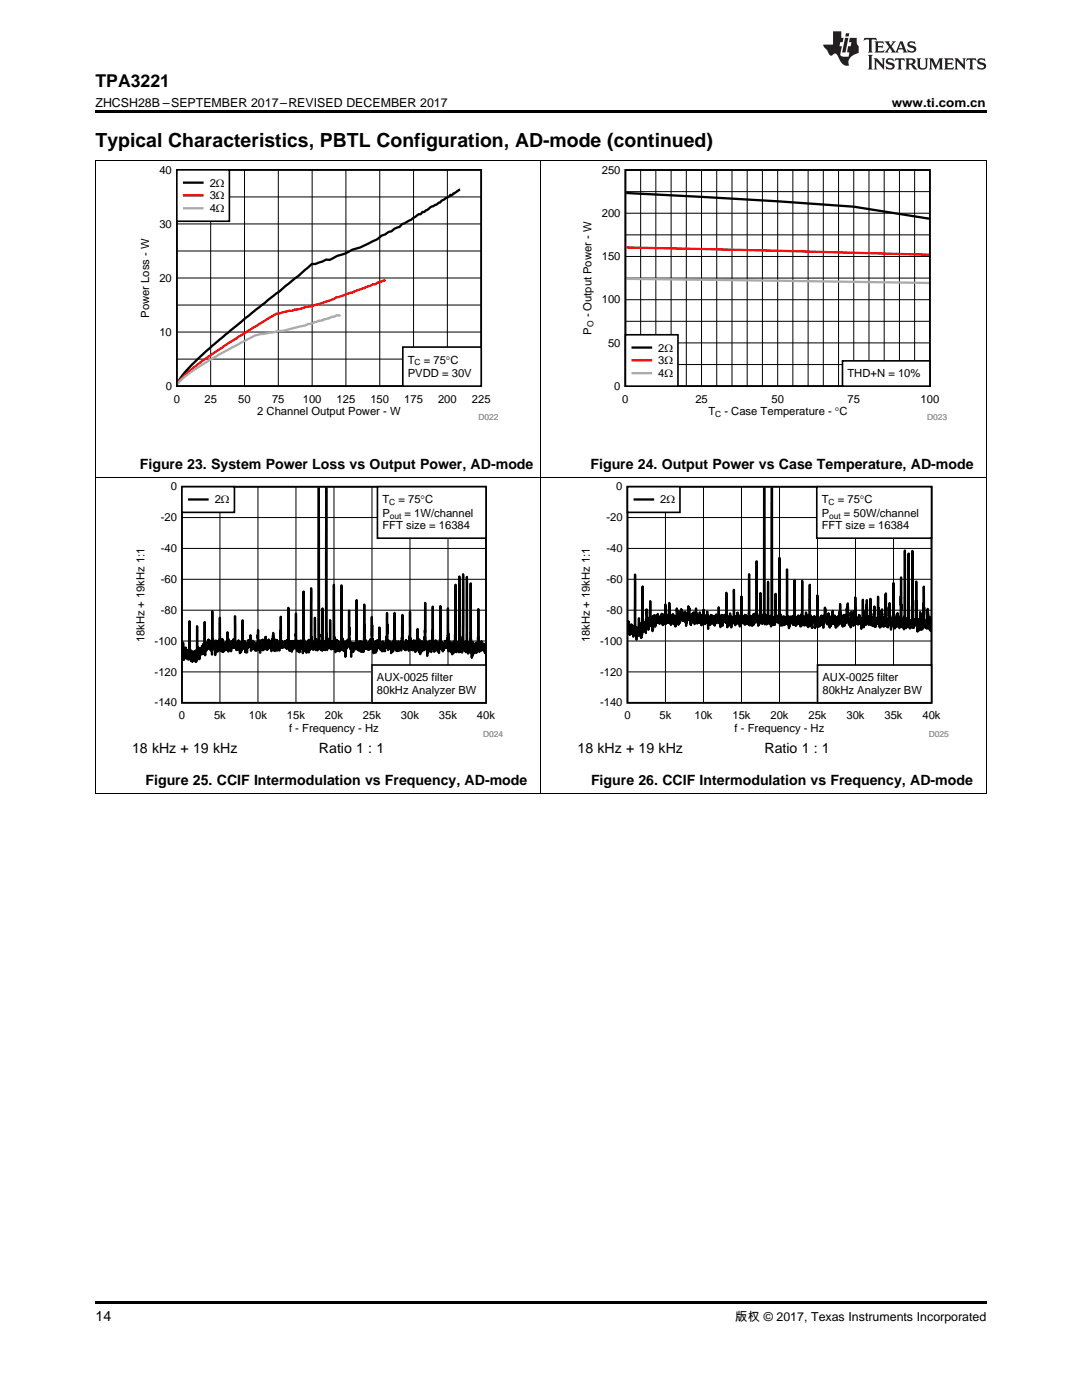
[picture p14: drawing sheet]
<svg xmlns="http://www.w3.org/2000/svg" width="216mm" height="279mm" viewBox="0 0 216 279" stroke-linecap="round" stroke-linejoin="round" font-family="sans-serif">
<defs><g id="words">
<text font-size="3.9" x="19" y="29.3">Typical Characteristics, PBTL Configuration, AD-mode (continued)</text>
<text font-size="3.5" x="19" y="17.3">TPA3221</text>
<g font-size="2.8">
<text x="27.9" y="93.5">Figure 23. System Power Loss vs Output Power, AD-mode</text>
<text x="117.8" y="93.5">Figure 24. Output Power vs Case Temperature, AD-mode</text>
<text x="26.4" y="150.4">18 kHz + 19 kHz</text>
<text x="63.6" y="150.4">Ratio 1 : 1</text>
<text x="115.3" y="150.4">18 kHz + 19 kHz</text>
<text x="152.5" y="150.4">Ratio 1 : 1</text>
<text x="29" y="156.7">Figure 25. CCIF Intermodulation vs Frequency, AD-mode</text>
<text x="117.9" y="156.7">Figure 26. CCIF Intermodulation vs Frequency, AD-mode</text>
<text x="19" y="263.6">14</text>
</g>
<g font-size="2.5">
<text x="19" y="21.4">ZHCSH28B –SEPTEMBER 2017–REVISED DECEMBER 2017</text>
<text x="177.9" y="21.4">www.ti.com.cn</text>
<text x="146.7" y="263.6">版权 © 2017, Texas Instruments Incorporated</text>
</g>
<g font-size="2.2">
<text x="31.8" y="34.6">40</text>
<text x="120.1" y="34.7">250</text>
<text x="41.8" y="37.3">2:</text>
<text x="41.8" y="39.8">3:</text>
<text x="31.8" y="45.4">30</text>
<text x="41.8" y="42.4">4:</text>
<text x="120.1" y="43.3">200</text>
<text x="120.1" y="51.9">150</text>
<text x="31.8" y="56.2">20</text>
<text x="29.8" y="63.4" transform="rotate(-90 29.8 63.4)">Power Loss - W</text>
<text x="118" y="63.3" transform="rotate(-90 118 63.3)">- Output Power - W</text>
<text x="120.1" y="60.5">100</text>
<text x="31.8" y="67">10</text>
<text x="118" y="66.8" transform="rotate(-90 118 66.8)">P</text>
<text x="121.3" y="69.2">50</text>
<text x="131.3" y="70.2">2:</text>
<text x="33.1" y="77.8">0</text>
<text x="81.4" y="72.6">T</text>
<text x="81.4" y="75.3">PVDD = 30V</text>
<text x="84.6" y="72.6">= 75q</text>
<text x="89.9" y="72.6">C</text>
<text x="122.6" y="77.8">0</text>
<text x="131.3" y="72.7">3:</text>
<text x="131.3" y="75.3">4:</text>
<text x="169.1" y="75.3">THD+N = 10%</text>
<text x="34.7" y="80.4">0</text>
<text x="40.8" y="80.4">25</text>
<text x="47.5" y="80.4">50</text>
<text x="51.3" y="82.9">2 Channel Output Power - W</text>
<text x="54.3" y="80.4">75</text>
<text x="60.4" y="80.4">100</text>
<text x="67.2" y="80.4">125</text>
<text x="73.9" y="80.4">150</text>
<text x="80.7" y="80.4">175</text>
<text x="87.4" y="80.4">200</text>
<text x="94.2" y="80.4">225</text>
<text x="124.2" y="80.4">0</text>
<text x="138.7" y="80.4">25</text>
<text x="141.4" y="82.9">T</text>
<text x="144.5" y="82.9">- Case Temperature - qC</text>
<text x="153.9" y="80.4">50</text>
<text x="169.1" y="80.4">75</text>
<text x="183.7" y="80.4">100</text>
<text x="34.1" y="97.9">0</text>
<text x="42.8" y="100.5">2</text>
<text x="44.1" y="100.5">:</text>
<text x="76.3" y="100.4">T</text>
<text x="79.5" y="100.4">= 75qC</text>
<text x="123" y="97.9">0</text>
<text x="131.7" y="100.5">2</text>
<text x="133" y="100.5">:</text>
<text x="164" y="100.4">T</text>
<text x="167.2" y="100.4">= 75qC</text>
<text x="32.1" y="104">-20</text>
<text x="76.3" y="103.2">P</text>
<text x="76.3" y="105.6">FFT size = 16384</text>
<text x="80.7" y="103.2">= 1W/channel</text>
<text x="121" y="104">-20</text>
<text x="164" y="103.2">P</text>
<text x="164" y="105.6">FFT size = 16384</text>
<text x="168.4" y="103.2">= 50W/channel</text>
<text x="32.1" y="110.2">-40</text>
<text x="121" y="110.2">-40</text>
<text x="32.1" y="116.3">-60</text>
<text x="121" y="116.3">-60</text>
<text x="32.1" y="122.5">-80</text>
<text x="121" y="122.5">-80</text>
<text x="28.8" y="128.2" transform="rotate(-90 28.8 128.2)">18kHz + 19kHz 1:1</text>
<text x="30.8" y="128.7">-100</text>
<text x="117.7" y="128.2" transform="rotate(-90 117.7 128.2)">18kHz + 19kHz 1:1</text>
<text x="119.7" y="128.7">-100</text>
<text x="30.8" y="134.8">-120</text>
<text x="75.2" y="136">AUX-0025 filter</text>
<text x="119.7" y="134.8">-120</text>
<text x="164.1" y="136">AUX-0025 filter</text>
<text x="30.8" y="141">-140</text>
<text x="35.7" y="143.5">0</text>
<text x="42.7" y="143.5">5k</text>
<text x="49.7" y="143.5">10k</text>
<text x="57.3" y="143.5">15k</text>
<text x="64.8" y="143.5">20k</text>
<text x="72.4" y="143.5">25k</text>
<text x="75.2" y="138.5">80kHz Analyzer BW</text>
<text x="80" y="143.5">30k</text>
<text x="87.6" y="143.5">35k</text>
<text x="95.2" y="143.5">40k</text>
<text x="119.7" y="141">-140</text>
<text x="124.6" y="143.5">0</text>
<text x="131.6" y="143.5">5k</text>
<text x="138.6" y="143.5">10k</text>
<text x="146.2" y="143.5">15k</text>
<text x="153.7" y="143.5">20k</text>
<text x="161.3" y="143.5">25k</text>
<text x="164.1" y="138.5">80kHz Analyzer BW</text>
<text x="168.9" y="143.5">30k</text>
<text x="176.5" y="143.5">35k</text>
<text x="184.1" y="143.5">40k</text>
<text x="57.7" y="146.1">f - Frequency - Hz</text>
<text x="146.6" y="146.1">f - Frequency - Hz</text>
</g>
<g font-size="1.7">
<text x="118.4" y="65.3" transform="rotate(-90 118.4 65.3)">O</text>
<text x="82.7" y="72.9">C</text>
<text x="142.7" y="83.3">C</text>
<text x="77.7" y="100.8">C</text>
<text x="165.3" y="100.8">C</text>
<text x="77.8" y="103.5">out</text>
<text x="165.5" y="103.5">out</text>
</g>
<g font-size="1.7" fill="#999">
<text x="95.5" y="83.9">D022</text>
<text x="185" y="83.9">D023</text>
<text x="96.4" y="147.1">D024</text>
<text x="185.3" y="147.1">D025</text>
</g>
</g></defs>
<path d="M19 259.7h177.8v.5h-177.8z" fill="#000"/>
<path d="M19.1 95.3v63.2M107.9 95.3v63.2M196.8 95.3v63.2M19 158.4h177.8" fill="none" stroke="#000" stroke-width=".2"/>
<path d="M26.7 96.2h73.7v50.9h-73.7z" fill-rule="evenodd" fill="#fff"/>
<path d="M36.3 97.1h60.7v43.2h-60.7z" fill="none" stroke="#000" stroke-width=".33"/>
<g fill="none" stroke="#000" stroke-width=".2">
<path d="M43.9 97.1v43.2M51.5 97.1v43.2M59.1 97.1v43.2M66.6 97.1v43.2M74.2 97.1v43.2M81.8 97.1v43.2M89.4 97.1v43.2M36.3 115.6h60.7M36.3 109.5h60.7M36.3 103.3h60.7M36.3 134.1h60.7M36.3 127.9h60.7"/>
<path d="M36.3 121.8h60.7"/>
</g>
<path d="M96.8 129.1v-.4v1.6l-.1-1.7v1.3l-.2-1.4v1.1v-1l-.2 1.1v-1.3l-.1 1.1-.1-1.5-.1 1.9v-1.6l-.1 1.3-.1-1.3-.1 1.7v-1.3l-.1 1.3-.2-8.4-.1 8.5-.1-1.4-.1 1.6-.1-2-.2 1.9v-1.6l-.1 1.4v-1.5l-.1 1.2v-.7l-.1 1.4-.1-2.2-.1 2.8-.1-2.6-.1 2.9-.1-3.7v.3l-.1-11.5v11.6v.2l-.1-.6-.2 2.6v-1.7l-.2 1.1v-1.5v2.3l-.1-2.1v1.3l-.1-.9v.2v-13.8l-.1 14.4-.1-1.5v2.2l-.2-2-.1 1.7-.1-1.5-.1 .7-.1-.6v-13.9v13v.3l-.1-.8-.1 3.1-.2-2.1-.1 1.6-.1-.8v1.2l-.1-.9v.3v-14.5l-.1 15.2-.1-2.1-.1 1.6v-1.4l-.1 .9v-.9l-.2 1.3v-1.2v1.8l-.1-2.1-.1 1.1v-12.5l-.1 12.3-.1-.9-.1 2.2-.1-2.3-.1 1.9-.1-1.3v2l-.2-2.1v1.7l-.2-2.1-.1 1.9-.1-1.6-.1 1.3-.1-.9v1.1l-.1-8.5-.2 7.5v-.7l-.1 1-.1-.8v.5l-.1-.6-.1 .9v-1.3v1.4l-.1-1-.1 1.4-.1-1.1-.1 1.4-.2-1.9v1.3v-.5l-.1 .6-.1-1v1l-.1-8.5-.1 6.7v.3v-.4l-.2 2.7-.1-2-.1 1.1v-1v1.6l-.1-1.7v1.2l-.1-1.5-.1 1.3-.1-1.3v1.5l-.1-1.7v1.8l-.1-.9-.1 1.2v-1.4l-.1 1.6-.1-1.5v.8l-.1-8.3-.2 8.1-.1-1.2-.1 2.1-.1-1.8v1.5l-.1-1.9v1.6l-.1-1.5v.8l-.1-.6-.1 .8v-.8l-.1 2-.1-2.1-.1 2.8-.1-2.8-.1 1.5-.1-.4-.1-8.9-.1 8.7v-.4l-.1 .9v-.9l-.1 1.2-.1-1.7-.2 1.1v-1.3l-.1 2.2-.1-1.4v.3l-.1-.5-.1 2v-2.1l-.1 1.8v-2.6l-.2 2.3-.2-4.4v2.6v-1.6l-.1 2.4v-.5l-.1 .9-.1-1.5-.1 2.2-.1-1.6v.4v-.5v1.2l-.2-1.7v1.6l-.1-1.5-.1 1.9-.1-1.3-.1 1-.1-1.4v.9l-.1-1.1v1.8l-.1-2.4-.1 1.2v-6.4l-.1 7v-2l-.1 2.8-.1-1.5v1.2l-.1-1.2-.1 .7v-.6v.6l-.2-1.2v1.6l-.1-1.8v2l-.1-1.3v1.3l-.2-1.3v1v-.7l-.1 .5v-1v1.2l-.1-1.1-.1 .8v-.7l-.1 .3v-6l-.2 7.1-.1-1.4v1.1l-.2-1.2v1.1v-1.3v1.3l-.1 .2-.1-1.3v1.6l-.1-1.9-.2 1.9-.1-1.6-.1 1.3v-1.4v1.7l-.2-2-.1 .2v-1.5v.9l-.1-5.2v5.9v-.3l-.1 1.1v-1.3l-.2 2.3-.1-1.3v1.3v-.7v.5l-.1-1.6-.2 2.1v-1.5v.4v-.5l-.1 .8v-1.4l-.1 1.1-.1-1.3-.1 1.2-.1-1.2v1.8l-.1-.5v.3l-.2-7.2v5.2v-.5l-.2 2.3-.2-.8v1.5v-1.6l-.1 1v-1.1v1.5l-.1-1.3v1.5l-.2-2v.7l-.1-.5-.1 1.8-.1-1.6-.1 1.3v-1.4l-.1 1.4-.1-1.7v1.5l-.1-4.3-.1 3.6v-.3v.5l-.1-1-.2 1.4v-1.7l-.1 2.2-.1-2-.1 2.4-.1-2.3-.1 2.1-.1-1.6-.1 1.5v-1.7l-.1 2.1-.1-2.9v1.8l-.1-1.8v.9l-.1-5.3v4.4l-.2 2.1-.1-2-.1 1.3v-1l-.2 1.7-.1-1.4-.1 1.4-.1-1.1v1l-.1-1.3-.2 1.2v-1.6l-.1 1.7-.1-2.3v1.2l-.1-7.7-.2 9.4-.1-1.9-.2 1.9-.1-1.7v1.2v-1v1.3l-.1-1.9v2l-.1-1.6-.1 1.1v-1.5l-.1 1.3-.1-1-.1 1.5v-1.7l-.1 1.5-.1-1.4v1.4v-1.6l-.1 1.1v-9.3l-.2 9.6v-.9v1l-.1-1.1v1.2l-.1-1.2v.9l-.1-.8v.8l-.1-.8v.6l-.1-.5v1.5v-1.7l-.2 1.1-.1-1.2-.1 2.8-.1-2.7v.4v-.6l-.1 1.3-.1-2.1-.1 1.1v-6.6l-.1 6.7v-1.1l-.1 1.2-.1-.9v1.1v-1.1l-.1 1.4-.1-1.4-.1 1.7-.1-1.1v1.4v-1.6l-.1 2.9v-2.8l-.2 1.7v-1.7l-.1 1.6-.1-2.1-.2 1.7v-2.1v2.1l-.2-12.7-.1 12.9v-1.7l-.1 1.1-.1-1-.1 1.9-.1-1.7v.9l-.1-.8v1.5l-.1-2-.1 2v-2.2l-.1 1.8-.1-1.8-.2 2.5-.2-3.1v1.5v-.2l-.1-11.7-.1 12.7-.1-1v1.1v-1.5l-.1 1.2-.1-.9-.1 1.3v-1.5l-.1 1.5v-.8l-.1 .4v-5.4l-.1 4.9v-1l-.1 1.3v-1.5l-.3 1.8v-1.5l-.1 1.3v-1.2v1.8l-.2-32.4-.1 31.5v-.2l-.1 1.1v-1.6l-.1 .9v-1.1l-.1 1.8-.2-1.3-.1 .8v-.4v.1v-7.5l-.1 8.4-.1-1.7-.1 1-.1-.9v1.4l-.1-1.7-.2 1v-2.3v.5v-.4l-.1-29.4-.1 32.3v-1.6l-.2 1.8-.1-1.9-.1 1.5v-1.8l-.1 2.1-.1-1.6v.7l-.1-5.5-.1 6.1-.1-1.2v1.4l-.1-1.6v1.6l-.2-1.3v1.2l-.1-2.4-.1 .2v-9.9l-.1 10.7v-.4l-.1 1.3v-1.3l-.1 2-.1-1.4v.5v-.2l-.1 1.6v-2.5v1.6l-.2-.9v1.5l-.1-1.3-.1 .8v-1.2v2.1l-.2-2.2-.2 1.9v-1.5l-.1 .8-.1-1.8v-9.4l-.2 12.3v-2l-.1 1.2-.1-1.2v1.1v-1.1l-.1 .7-.1-1.3-.1 1.8v-1.6l-.1 1v-.3v1.5l-.1-2.3-.1 1.3-.1-1.2v.3v1.7l-.1-1.9-.1 .6v-.5v1.7l-.1-2.1v.6l-.1-.6v.4v-5.8l-.2 7-.1-1.5-.1 1.5-.2-1.5-.1 1.8-.1-1.4v1.2v-.9l-.1 1.5v-2.1l-.1 1.6-.1-1.7-.1 1.9v-1.7v1.4v.1l-.1-1.1-.1 1.4-.1-2.5-.1-6.1v7.8l-.1-1.5-.1 1.9-.1-1.5-.1 1.4v-1.3l-.1 1.2-.1-1.4-.1 1.1v-.9l-.1 .9-.1-.8-.1 .9v-.9v1.1l-.2-1.2v1.2l-.2-1.4v1l-.1-5.8v4.2v-1.4l-.1 3.3v.1l-.1-1.3-.1 1.8v-1.3l-.1 1.2-.1-1.3v-.1v.3v-.3v.5l-.1-.8-.1 1.8v-2.1l-.1 1.7v-1.2l-.1 .9v-.9l-.1 1.7-.2-2.3v2.3l-.2-2.3-.1 1v-2.3l-.1 3.1-.1-1.9v1.9v.3l-.1-1.3v1.6l-.1-1.4v.6v-1l-.1 .8-.1-1v1.4l-.1-1.6v1.5l-.1-1.3v1.2l-.1-1.6v1.4l-.1-.6-.1 1.2v-1.3l-.1 1.3-.1-1.8v1.8l-.1-1.4-.1 .7v-1.8v2.1v-2l-.2 2.3v-1.3l-.1 1.4-.1-1.2-.1 1.2v-1.4v1.6l-.1-2.1v2l-.1-1.3v.8l-.1-.9v1l-.1-1.5-.1 1.3-.1-.5v1.7v-2.4l-.2 1.9v-2l-.2 1.4v-3.5l-.3 4.1-.1-1.5-.1 1.3v-1.2l-.1 1.5v-1.6l-.2 1.3v-1.2v1.2l-.1-1.6-.1 .8-.1-.9v1.7v-1.1l-.1 1-.2-1.6v2l-.1-3.1-.1 1.8-.1-.5-.1 1-.1-1.3v1.3l-.1-1.3-.1 1.6-.1-.9v1.7v-1.3l-.1 1-.1-1.5-.1 1.8v-1.5v1.4v-1.9l-.1 1.9-.1-2.1-.1 1.5-.1-1.6v1.4l-.1-1.4-.1 .7v-4.8v5l-.1 .3v-1.1l-.1 1.8v-1.1l-.1 1.4-.1-2v.9l-.1-.7v2.1v-1.9l-.2 .7-.1-1.3v1.5v-1.5l-.1 1.4-.1-1.2v1.6l-.1-1v.4l-.1-.6v.6v-.8l-.1 1.4v-1.4l-.1 .6v-.6v.8l-.1-6.1-.1 6.3-.1-1.2-.1 1.1v-1.6l-.1 1.7-.1-1.4-.2 1.3v-.8v.7l-.1-.3v1.2v-2l-.2 1.6v-1.2l-.1 1.1-.1-.9v1.1l-.1-2v2.3l-.2-3.8-.1 3.5-.1-1.6-.1 1.6-.1-1.5v1.4l-.1-1.2-.2 1.5v-1.7l-.2 1.9v-1.6v1.5l-.1-2.5-.1 2.5-.2-2.2-.1 2-.1-6.5-.1 5.5v-.2l-.1 .5v-.6l-.1 1.4-.1-1.8-.1 2v-1.7l-.1 .7-.1-1.2v2.1l-.1-2.2-.2 2.9v-2.1v-.1v.2l-.1-.3v1.2v-1.5l-.1 1.5v-1.1l-.1 .8v-.8l-.1 .7v-1.7l-.1 2v-7.5l-.1 8.6-.1-2.4-.2 1.6-.1-1.9-.1 1.5v-1.2l-.1 1v-.6v.6l-.1-1.6v1.6l-.1-.1v.3v-.5v.5v-.5l-.1 .5v-1.1l-.1 1.3-.1-1.2v1.5l-.1-1.7-.2 2.6-.1-6.7v6.4v-1.4l-.1 1.3-.2-1.8v1.4v-1.1l-.1 1.5-.1-1.5-.1 1.7v-1.2v.8l-.1-.8-.1 1.2v-1l-.1 1v-1.3l-.1 2.3-.1-2.1-.1 1.1v-1.1l-.1 2-.2-6.5-.1 7-.1-2.1-.1 2.2v-2.2l-.1 2v-1.5v1.2l-.1-1.3v.7l-.1-1-.1 1.8v-1.7l-.2 1.9v-1.3l-.1 1.3v-2.1l-.1 1.9v-1.6l-.1 1.7v-2.1l-.1 1.3v-1.1l-.1 1v-.4v.3v-1.5v1.5v-.3l-.1-6.6v6.6v-.2l-.1 .5v-.6v.7l-.1-1.2v1.8l-.1-1.9-.1 1.1-.1-1v1.6l-.1-1.5v1.5l-.1-1.5v1.2v-1.9l-.2 2.1-.1-2-.1 1.8v-1.3v1.9l-.2-3.4v1.4v-.4" fill="none" stroke="#000" stroke-width=".46"/>
<path d="M75.3 97.1h21.7v10.3h-21.7z" fill-rule="evenodd" fill="#fff"/>
<path d="M75.3 97.1h21.7v10.3h-21.7z" fill="none" stroke="#000" stroke-width=".33"/>
<path d="M74.2 132.7h22.8v7.6h-22.8z" fill-rule="evenodd" fill="#fff"/>
<path d="M74.2 132.7h22.8v7.6h-22.8z" fill="none" stroke="#000" stroke-width=".33"/>
<path d="M36.3 97.1h10.5v5.2h-10.5z" fill-rule="evenodd" fill="#fff"/>
<path d="M36.3 97.1h10.5v5.2h-10.5z" fill="none" stroke="#000" stroke-width=".33"/>
<path d="M37.7 99.7h3.7" fill="none" stroke="#000" stroke-width=".46"/>
<path d="M115.6 96.2h73.7v50.9h-73.7z" fill-rule="evenodd" fill="#fff"/>
<path d="M125.2 97.1h60.7v43.2h-60.7z" fill="none" stroke="#000" stroke-width=".33"/>
<g fill="none" stroke="#000" stroke-width=".2">
<path d="M132.8 97.1v43.2M140.4 97.1v43.2M148 97.1v43.2M155.5 97.1v43.2M163.1 97.1v43.2M170.7 97.1v43.2M178.3 97.1v43.2M125.2 115.6h60.7M125.2 109.5h60.7M125.2 103.3h60.7M125.2 134.1h60.7M125.2 127.9h60.7"/>
<path d="M125.2 121.8h60.7"/>
</g>
<path d="M152.5 97.3l-.1 24.4v1.7l-.1-.6-.1 1.5v-1.6l-.1 1.8v-1.2v-.2v1.4l-.1-1.5-.1 1v-.6l-.1 .7v-.4v.3l-.1-5.6v4.9l-.1-.3-.1 1.5v-1.6l-.2 2-.1-1.9-.1 1.3v-1.8v1.6l-.1-12.1-.1 11.8-.1-1.5v1.6l-.1-.9-.1 1.3-.1-1.1v.1l-.1 1.3v-2.1l-.1 1.8-.1-1.4-.1 2-.1-1.8-.1 1.6-.1-1.7-.1 1.8-.1-1.8v1.8l-.1-2v1.1v-9.3l-.1 10-.1-1.6-.1 1.4-.1-1.2v1.1l-.2-1.5-.1 1.8-.1-1.7v1.2l-.1-1.4v2l-.1-1.7-.1 1.3v-1.2l-.1 .6-.1-.7v1.1l-.1-1.1v1.1v-1l-.1 1.3v-5.3l-.2 5.5-.1-1.8-.1 2.2v-2l-.1 1.4-.1-1v1l-.2-2.1-.2 2.2v-1.3l-.1 1.2-.1-1.4-.1 1.8-.1-1.5-.1 1.1-.1-6.7v6.5v-1l-.2 1.2v-1.3v1.3l-.1-1.1-.1 1v-1.1l-.1 2-.2-2.8-.1 2.3v-1.9l-.2 2.1v-1.2l-.1 1-.1-1.5-.1 2-.1-2.2v1.1l-.1-5.8v5.9l-.1-.8v.9l-.1-1.7v1.5l-.1-1.3-.1 1.3v-1.1l-.1 .7v-.7v.8l-.1-1-.1 1.2v-1v1.9l-.2-2.2-.1 1.7v-1.2l-.1 1v-.9v1.9l-.2-2.1v1.3l-.1-1.8-.1 .8v-2.2l-.1 2.7v-1.1l-.1 1.1-.2-.9v1.4l-.1-1.8-.1 1.7-.1-1.4v.9l-.1-.3v1.4v-1.9l-.1 1.6-.2-1.4-.1 1.3-.1-1.3v1l-.1-1.4v1.3l-.1-1.3v1.2l-.1-1.3-.1 2-.1-1.6-.1 1.2v-1.1l-.1 1.4v-1.2l-.1 1.2v-.9v1.8l-.2-3.4-.1 2.1v-1.4l-.1 1.5v-1.5l-.1 1.3v-1.2l-.1 1.7-.1-1.4-.1 1.3-.1-2.8-.1 2.5v-.7l-.1 .8v-1.2v1.1l-.1-1v.7l-.1-1.1v2l-.1-1.4v1.1l-.2-2v1.2l-.1-1.5-.1 2.1-.1-1.5-.1 1.1v-.9v.6l-.1-.5-.1 1.4v-2v.7l-.1-.9-.1 .8v-.2v-1.5l-.1 2.6v-1.7l-.2 2.3-.1-1.5-.1 1v-1.9l-.1 2.1v-1.4l-.1 1.1-.1-1.1v1.1v-1.5l-.3 2.2v-1.1v.2v-.4l-.1 .9-.2-3.1-.1 1.2v-1.4l-.2 2.6v-.6l-.1 .8v-1.5l-.1 2-.1-1v1.6v-1.3l-.1-.8v1.4l-.2-2.1v1.3v-1.3l-.1 1.5v-.3v.5l-.1-1.4-.1 1.5v-1.2l-.1 1.1-.1-1.4v1.4v-1.5v-.2l-.1 1-.1-1.5-.1 2-.1-.8v1.5v-1.5l-.1-.2v1l-.1-1.1v1.4l-.1-1.3v2.1l-.1-1.3v1.2v-1.8l-.1 1-.1-2.4-.2 3.4-.1-1.7v1.9l-.1-1.8-.1 1-.1-1.3v1.7l-.1-1.4-.1 1.2v-1.9v1.5l-.1-1.1-.1 1.2v-1.3l-.1 1.6-.1-.9v1.2l-.1-1.9v1.4l-.1-1.1v.6l-.1-3.4-.3 4v-1.4l-.1 1.4-.1-.8v.5v-1.3v1.1v.2l-.1-.8v1.1v-1l-.1 1.1-.1-3.8-.2 3.7v-1.1l-.2 1.4-.1-2-.1 2.1-.2-2.2-.1 1.7v-1.2l-.2 1.3v-1.2l-.1 1.4-.1-1.4v1.3l-.1-1.2v1l-.1-1.7-.1 1.8-.1-1.3v1.2l-.1-1.3-.1 1.4-.1-1v1.4v-1l-.1 1.4v-2.3l-.2 1.6-.1-1.5-.1 2.7-.1-2.1v.2v2.3v-2.4l-.1 1.3v-1.5v1.4l-.1-1.2-.1 .5v-.6v1.3l-.1-1.6v1.7l-.1-4.9-.1 5-.1-1.5-.1 2.2v-1.8l-.1 1.6v-1.4l-.1 1.2-.2-3.7-.1 4.7-.2-2.2v1.5v-.7l-.1 1.1-.2-1.6v1.6l-.1-1.3v1.3l-.1-9-.1 9.7-.1-1.2-.1 1.8v-1.8l-.1 1.6-.1-2.1-.1 1v-.1v-1.7l-.1 1.2v-2l-.1 3.3v-1.5v1.5l-.1-.9v1l-.1-1.1-.1 1.3-.1-1.2v1.9l-.1-2.6v1.7l-.1-.9-.1-11.2v11.7l-.1 .1-.1-1v1.1l-.1-1v1.5l-.1-1.7-.1 1.2v-1.8l-.1 1.7-.1-1.9-.1 1.7-.1-1.2v1.5l-.1-1.9v2l-.1-2-.1 1.7v-2l-.1 1.6v-2v.5M152.5 97.3l.1 27.3v-1.4l.1 1.1 .1-1.6 .2 1.9 .1-1.4 .1 .7v-.6v.2l.1-7.4v7.7v-.4l.1 .7 .1-1.1v1.5l.1-.7v.7l.1-1.4v1.3v-.1l.1-1.3v2l.1-2.2 .1 .7v-26.2M154 97.3l.1 24.5v2.2v-.6l.1 .7v-1l.1 1.7v-1.1v.8l.1-1 .1 .7 .1-.7v1.2l.1-1.4v.6l.1-5.4v5.5v-.4v.5l.1-.9 .1 1v-1.4v1.3l.1-1.2 .1 1.3 .1-.8 .1 .9v-1.4v1.1l.1-.5v.4v-12.6l.2 13.5 .1-2.1 .1 2.1 .1-1.8 .2 1.8v-1.6v1.2l.1-.8 .1 .8v-1.4l.2 1.7v-1.5l.1 1 .2-1v1.3v-1.3l.1 1.3v-10.8l.1 10.8v-1.4l.1 1.4 .1-1.6 .1 2.5 .1-1.7 .1 1.3v-1.7l.1 .7v-.8v1.1l.1-1.3v1l.1-.9 .1 1.3 .1-1.4 .2 1.7 .1-1.9v1.4v-1.1l.1 1.1 .1-8.4v7.4v-.4l.2 2.1v-1.4v.9l.1-1.1v1.5l.1-1.2v.7l.2-1.3v1.5v-.1l.1-1.6 .2 1.7v-1.2l.1 1.2v-1.4v.7l.1-.5v1.7l.1-2 .1 2 .1-2.5v1.5v-.8l.1-7.3v7.9v-.5v.7l.1-1.1 .1 1.4 .1-.7v1.2l.1-1.7 .1 1.2v-.9v.1v1.3l.2-2.6 .3 2.7v-2l.2 2.3 .1-2.3 .1 2 .1-8.2v7.2l.2-1 .1 1.4v-.8l.1 1.6v-1.4v1.6l.1-2v.7l.1-.8 .1 .6 .2-.7v1.1v-1.2l.1 2.4 .1-1.9 .1 .8v-.9v.7l.1-.8 .1 1 .1-5.5 .1 6.3v-1.4l.1 1.3v-1.6l.2 1.6 .1-1.7 .1 1.6v-1.4v1.2v-1.5l.1 .4v-.6v1l.2-1.1 .1 1.8 .1-1.4v.6v-.4l.1 1.8v-1.7v.9l.2-1.7 .1 1v-2.5v2.6v-2.4l.2 2.8 .1-1.1 .2 1.4 .1-1.4 .1 .9v-1.7v1.5l.1-1.4 .2 2.7v-1.7l.1 1.4 .1-1.9v1.8l.2-1.7 .1 1.3 .1-2.5 .2 2.7 .2-1.7v1.8l.1-1 .1 1.6 .1-2.2v1.4v-.9l.2 1.4 .1-2 .1 .7v-.6v.1l.1 1.4v-1v1.1l.2-4.2 .2 3.9 .1-1.7 .1 1.9v-1.4l.1 1.8 .1-1.6v1.6l.2-2.3 .1 2.2 .1-1.8 .1 1.4 .1-1.4 .1 1.1 .1-2.9v1.1l.1-1v.9v-1.9l.3 4.2v-1.1l.1 1.2 .1-1.4v.9l.1-.7v1.7l.2-3.2 .2 2.6v-1.4l.2 1.7 .2-3.1v1.5l.1-1.2v1.1l.1-4v3.9v-1.7v1.7l.1-1 .1 2.3 .1-.9v1.1l.1-1.4 .1 1.5 .1-.9v.7l.1-1.7 .2 1.4v-1.1l.1 1.1v-.4l.2 1.7v-2.2l.2 .9v-.9v.3l.1-3.9 .1 5.5 .1-1.7 .2 1.1v-1.4v1.4l.1-.9v1l.3-4.9 .1 4.2v-1v1.1l.1-1v1.4l.1-.8v1l.1-1.1 .1 1.1 .1-2v1.4l.1-4.6 .1 5.3 .1-1.6 .1 1.6 .1-1.4 .1 1.5 .1-1.3v1.3l.2-3.9v4.1l.1-1.7 .2 1.7v-1.8l.1 .7v-.4v.6l.1-.7v.9l.1-.8 .1 .9v-5.4l.1 5.2v-2.9v2.7l.1-.8 .2 2v-1.3v.7l.1-.8v1l.1-1.1v1.3l.2-3.5 .2 3.1 .1-1v1.4v-1.9l.1 1.4 .1-1.1v1.5l.2-2.3v.6v-4.6v3.8l.1-4.1 .1 6.6 .1-1.3 .2 1.5 .1-1.8v1.3l.2-4.3 .1 3.8v-.5l.1 .8v-1.2l.1 2.4 .1-2v1.4v-1.2l.1 .8 .1-.9 .1 .7v-1.4v.7l.1-7.4 .1 8.4 .1-1.2v1.8l.1-2 .1 .9v-.9l.2 1.7v-2.5l.1 .8 .1-1.1 .1 2.5v-.8v1.1l.2-1.4 .1 1.7v-1.3v.5v-.8l.1 1.3v-1.3l.1 1.1v-1.9v1.1l.1-8.9 .1 8.5v-.3l.2 1.8 .1-1.5v1.2l.1-1.2 .1 1.9 .2-15.7v13.5l.2 2 .1-2 .1 1.5v-1.3l.1 1.5 .1-2.1v.5l.1-13 .1 14.2 .1-1 .1 1.7v-1.6l.1 1.1 .1-1.2 .1 1.5 .1-1.5v1.3l.1-15.1v14.6v.2l.1-1.3v1.9l.2-1v.7v-1.3l.1 1.1 .1-1.1 .1 1.1v-.4l.1-8.3 .1 7v-2.3l.2 5.3v-2.5l.1 1.4v-1.4v1.2v-.8l.2 1.8 .2-3.7 .3 3.6 .1-1.9 .1 1.8 .1-2.8 .1 1v-3.4v2.3v-5.6l.2 8.1v-.8v.7v-.8l.1 .5 .1-.5v.9l.1-1.3 .1 1.6 .2-4 .2 3.2v-1.2l.1 1v-1v.6l.1-.4v2v-2.6l.2 2.8v-1.1" fill="none" stroke="#000" stroke-width=".46"/>
<path d="M163 97.1h22.9v10.3h-22.9z" fill-rule="evenodd" fill="#fff"/>
<path d="M163 97.1h22.9v10.3h-22.9z" fill="none" stroke="#000" stroke-width=".33"/>
<path d="M163.1 132.7h22.8v7.6h-22.8z" fill-rule="evenodd" fill="#fff"/>
<path d="M163.1 132.7h22.8v7.6h-22.8z" fill="none" stroke="#000" stroke-width=".33"/>
<path d="M125.2 97.1h10.5v5.2h-10.5z" fill-rule="evenodd" fill="#fff"/>
<path d="M125.2 97.1h10.5v5.2h-10.5z" fill="none" stroke="#000" stroke-width=".33"/>
<path d="M126.6 99.7h3.7" fill="none" stroke="#000" stroke-width=".46"/>
<path d="M19.1 32.1v63.2M107.9 32.1v63.2M196.8 32.1v63.2M19 95.2h177.8" fill="none" stroke="#000" stroke-width=".2"/>
<path d="M27.6 33h71.8v50.9h-71.8z" fill-rule="evenodd" fill="#fff"/>
<path d="M35.3 33.9h60.7v43.2h-60.7z" fill="none" stroke="#000" stroke-width=".33"/>
<g fill="none" stroke="#000" stroke-width=".2">
<path d="M35.3 39.3h60.7M42 33.9v43.2M48.8 33.9v43.2M55.5 33.9v43.2M62.3 33.9v43.2M69 33.9v43.2M75.8 33.9v43.2M82.5 33.9v43.2M89.3 33.9v43.2M35.3 55.5h60.7M35.3 50.1h60.7M35.3 44.7h60.7"/>
<path d="M35.3 71.7h60.7M35.3 66.3h60.7M35.3 60.9h60.7"/>
</g>
<path d="M91.8 37.8l-1.1 .8h-.2l-.4 .4-.2-.1-.2 .3-1.6 .9-.3 .3-1.9 1-1.3 .9h-.3l-.4 .5-.3-.1a10 10 0 0 1-3.4 2l-.5 .6-1 .4-.6 .5-.6 .1-.6 .5-.8 .2-.9 .8-3.3 1.6a8 8 0 0 0-3.1 1.2 7.6 7.6 0 0 0-3 1.3l-.7-.1-2.2 .9h-.7l-2.7 2.4-10.4 8.3-6.7 5.6-5.2 4.9-1 1.3-.8 1.3" fill="none" stroke="#000" stroke-width=".46"/>
<path d="M76.9 55.8l-.4 .3-.1-.1-.7 .4-.2-.1-.7 .4-.5 .1-.4 .3h-.4l-.9 .5-.2-.1-2.1 .9h-.3l-2.5 .9h-.4l-.9 .5a83.4 83.4 0 0 1-11.1 2.8l-7.5 4.6-7.4 4.9-3 2.4-1.2 1.3-.6 .8" fill="none" stroke="#f00" stroke-width=".46"/>
<path d="M67.9 62.8l-1.7 .4-.6 .4-1 .1-.2 .3h-.8l-1.3 .6h-.8l-.6 .4-4.1 1-3 .4a12.4 12.4 0 0 0-6.2 2.3l-3.7 2-4.6 2.7-2.4 1.8-1.5 1.5" fill="none" stroke="#aaa" stroke-width=".46"/>
<path d="M80.4 69.3h15.6v7.8h-15.6z" fill-rule="evenodd" fill="#fff"/>
<path d="M80.4 69.3h15.6v7.8h-15.6z" fill="none" stroke="#000" stroke-width=".33"/>
<path d="M35.3 33.9h10.5v10.3h-10.5z" fill-rule="evenodd" fill="#fff"/>
<path d="M35.3 33.9h10.5v10.3h-10.5z" fill="none" stroke="#000" stroke-width=".33"/>
<path d="M36.7 36.5h3.7" fill="none" stroke="#000" stroke-width=".46"/>
<path d="M36.7 39h3.7" fill="none" stroke="#f00" stroke-width=".46"/>
<path d="M36.7 41.6h3.7" fill="none" stroke="#aaa" stroke-width=".46"/>
<path d="M115.9 33h73.1v50.9h-73.1z" fill-rule="evenodd" fill="#fff"/>
<path d="M124.8 33.9h60.7v43.2h-60.7z" fill="none" stroke="#000" stroke-width=".33"/>
<g fill="none" stroke="#000" stroke-width=".2">
<path d="M124.8 38.2h60.8M127.8 33.9v43.2M130.9 33.9v43.2M133.9 33.9v43.2M136.9 33.9v43.2M140 33.9v43.2M143 33.9v43.2M146.1 33.9v43.2M149.1 33.9v43.2M152.1 33.9v43.2M155.2 33.9v43.2M158.2 33.9v43.2"/>
<path d="M161.2 33.9v43.2M164.3 33.9v43.2M167.3 33.9v43.2M170.4 33.9v43.2M173.4 33.9v43.2M176.4 33.9v43.2M179.5 33.9v43.2M182.5 33.9v43.2M124.8 59.8h60.8M124.8 55.5h60.8M124.8 51.2h60.8M124.8 46.9h60.8"/>
<path d="M124.8 42.6h60.8M124.8 72.8h60.8M124.8 68.4h60.8M124.8 64.1h60.8"/>
</g>
<path d="M124.9 38.5l30.3 1.7 15.2 1.1 15 2.3" fill="none" stroke="#000" stroke-width=".46"/>
<path d="M124.9 49.4l60.5 1.4" fill="none" stroke="#f00" stroke-width=".46"/>
<path d="M124.9 55.7l60.5 .8" fill="none" stroke="#aaa" stroke-width=".46"/>
<path d="M168.1 72h17.4v5.1h-17.4z" fill-rule="evenodd" fill="#fff"/>
<path d="M168.1 72h17.4v5.1h-17.4z" fill="none" stroke="#000" stroke-width=".33"/>
<path d="M124.8 66.8h10.5v10.3h-10.5z" fill-rule="evenodd" fill="#fff"/>
<path d="M124.8 66.8h10.5v10.3h-10.5z" fill="none" stroke="#000" stroke-width=".33"/>
<path d="M126.2 69.4h3.7" fill="none" stroke="#000" stroke-width=".46"/>
<path d="M126.2 71.9h3.7" fill="none" stroke="#f00" stroke-width=".46"/>
<path d="M126.2 74.5h3.7" fill="none" stroke="#aaa" stroke-width=".46"/>
<path d="M19 32h177.8" fill="none" stroke="#000" stroke-width=".2"/>
<path d="M19 22h177.8v.5h-177.8z" fill="#000"/>
<g fill="#231f20">
<path d="M172.5 7.6l-.1 .5 .4-.2h.6v.1v2.1l-.2 .4h.9l-.2-.4v-2.1l.1-.1h.5l.5 .2-.2-.5zM174.5 8.3l.2 .3v1.5l-.2 .4h1.8l.2-.6a1.04 1.04 0 0 1-1.3 .2v-.7h.6l.3 .2v-.6l-.3 .2h-.6v-.6l.8-.1 .4 .3-.2-.5zM176.5 8.3l.9 1.1-.9 1.1h.8l-.2-.2 .4-.7 .5 .7-.2 .2h1.5l-.2-.2 .2-.4h.9l.1 .4-.2 .2h1l-.3-.3-.7-1.9h-.5l-.9 2-.8-1 .9-1h-.8l.1 .3-.4 .5-.3-.6 .1-.2zM179.7 8.6l.4 1h-.7zM181.3 8.4a.63 .63 0 0 0-.2 .7 .63 .63 0 0 0 .6 .4l.6 .2 .1 .2a.75 .75 0 0 1-.7 .4 .75 .75 0 0 1-.6-.5l.1 .7 .1-.1a1.11 1.11 0 0 0 1.5-.6 1.13 1.13 0 0 0-1.2-.8l-.1-.4a1.04 1.04 0 0 1 1.2 .2l-.2-.5-.2 .1-.4-.2zM173.2 10.9l.2 .4v2.2l-.2 .4h1l-.3-.4v-2.2l.3-.4zM174.3 11.6l.3 .4v1.5l-.3 .4h.8l-.2-.4v-1.3l1.5 1.7v-1.9l.2-.4h-.7l.2 .4v.9l-1.1-1.3zM177 11.8a.62 .62 0 0 0-.2 .7 .62 .62 0 0 0 .6 .4l.6 .1 .1 .3a.76 .76 0 0 1-.7 .3 .76 .76 0 0 1-.7-.4l.2 .7 .1-.1a1.11 1.11 0 0 0 1.5-.6 1.13 1.13 0 0 0-1.2-.8l-.1-.4a1.04 1.04 0 0 1 1.2 .2l-.2-.6-.2 .1-.5-.1zM178.7 11.6l-.2 .6a.61 .61 0 0 1 .8-.3v1.6l-.2 .4h.9l-.2-.4v-1.6a.63 .63 0 0 1 .7 .3l-.1-.6zM180.6 11.6l.3 .4v1.5l-.3 .4h1l-.2-.2-.1-.8 .6 .2a.76 .76 0 0 0 1.2 .7l-1-1a.58 .58 0 0 0 .6-.5 .58 .58 0 0 0-.5-.6zM181.4 11.9h.1a.45 .45 0 0 1 .5 .1 .45 .45 0 0 1 .1 .5l-.8 .2zM182.9 11.6l.2 .2a2.17 2.17 0 0 0 .3 1.9 .99 .99 0 0 0 1.6-.6v-1.1l.2-.4h-.7l.2 .2a1.92 1.92 0 0 1-.2 1.8 .6 .6 0 0 1-.9-.5v-1.1l.2-.4zM185.4 11.6l.2 .4v1.5l-.2 .4h.7l-.2-.4v-1.4l.8 1.8 .8-1.8v1.4l-.2 .4h.9l-.2-.4v-1.5l.2-.4h-.8l-.6 1.5-.6-1.5zM188.4 11.6l.2 .4v1.5l-.2 .4h1.8l.1-.6a1.04 1.04 0 0 1-1.2 .1v-.6h.5l.4 .2v-.6l-.4 .2h-.5v-.7h.8l.3 .3-.1-.6zM190.5 11.6l.2 .4v1.5l-.2 .4h.7l-.2-.4v-1.3l1.5 1.7v-1.9l.2-.4h-.7l.2 .4v.9l-1.1-1.3zM192.9 11.6l-.1 .6a.61 .61 0 0 1 .7-.3l.1 1.6-.3 .4h1l-.3-.4 .1-1.6a.63 .63 0 0 1 .7 .3l-.1-.6zM195.2 11.8a.62 .62 0 0 0-.2 .7 .62 .62 0 0 0 .6 .4l.6 .1 .1 .3a.76 .76 0 0 1-.7 .3 .76 .76 0 0 1-.6-.4l.1 .7 .1-.1a1.11 1.11 0 0 0 1.6-.6 1.13 1.13 0 0 0-1.3-.8l-.1-.4a1.04 1.04 0 0 1 1.2 .2l-.1-.6-.2 .1-.5-.1z"/>
<path d="M166.2 6.3v2.6h-1.9v.4l.8 .9a.91 .91 0 0 0 1 .8 .56 .56 0 0 1 .5-.3 .56 .56 0 0 1 .5 .3l.4 .8a1.53 1.53 0 0 0 1.9 1.2 1.54 1.54 0 0 1 1-2.1l.9-.3v-1.4a1.52 1.52 0 0 1-.4-1.6h-1.3l-.2 .8h.5l-.2 .8h-.5l-.1 1v.2l.4 .1-.2 .8a1.93 1.93 0 0 1-1.6-.3l.3-1.8h-.5l.2-.8h.4l.2-.8h-.4v-1.3zM168.6 7.6l-.6 2.9h.7l.6-2.9zM168.8 6.6l-.1 .7h.6l.2-.7z"/>
</g>
<use href="#words"/>
</svg>
